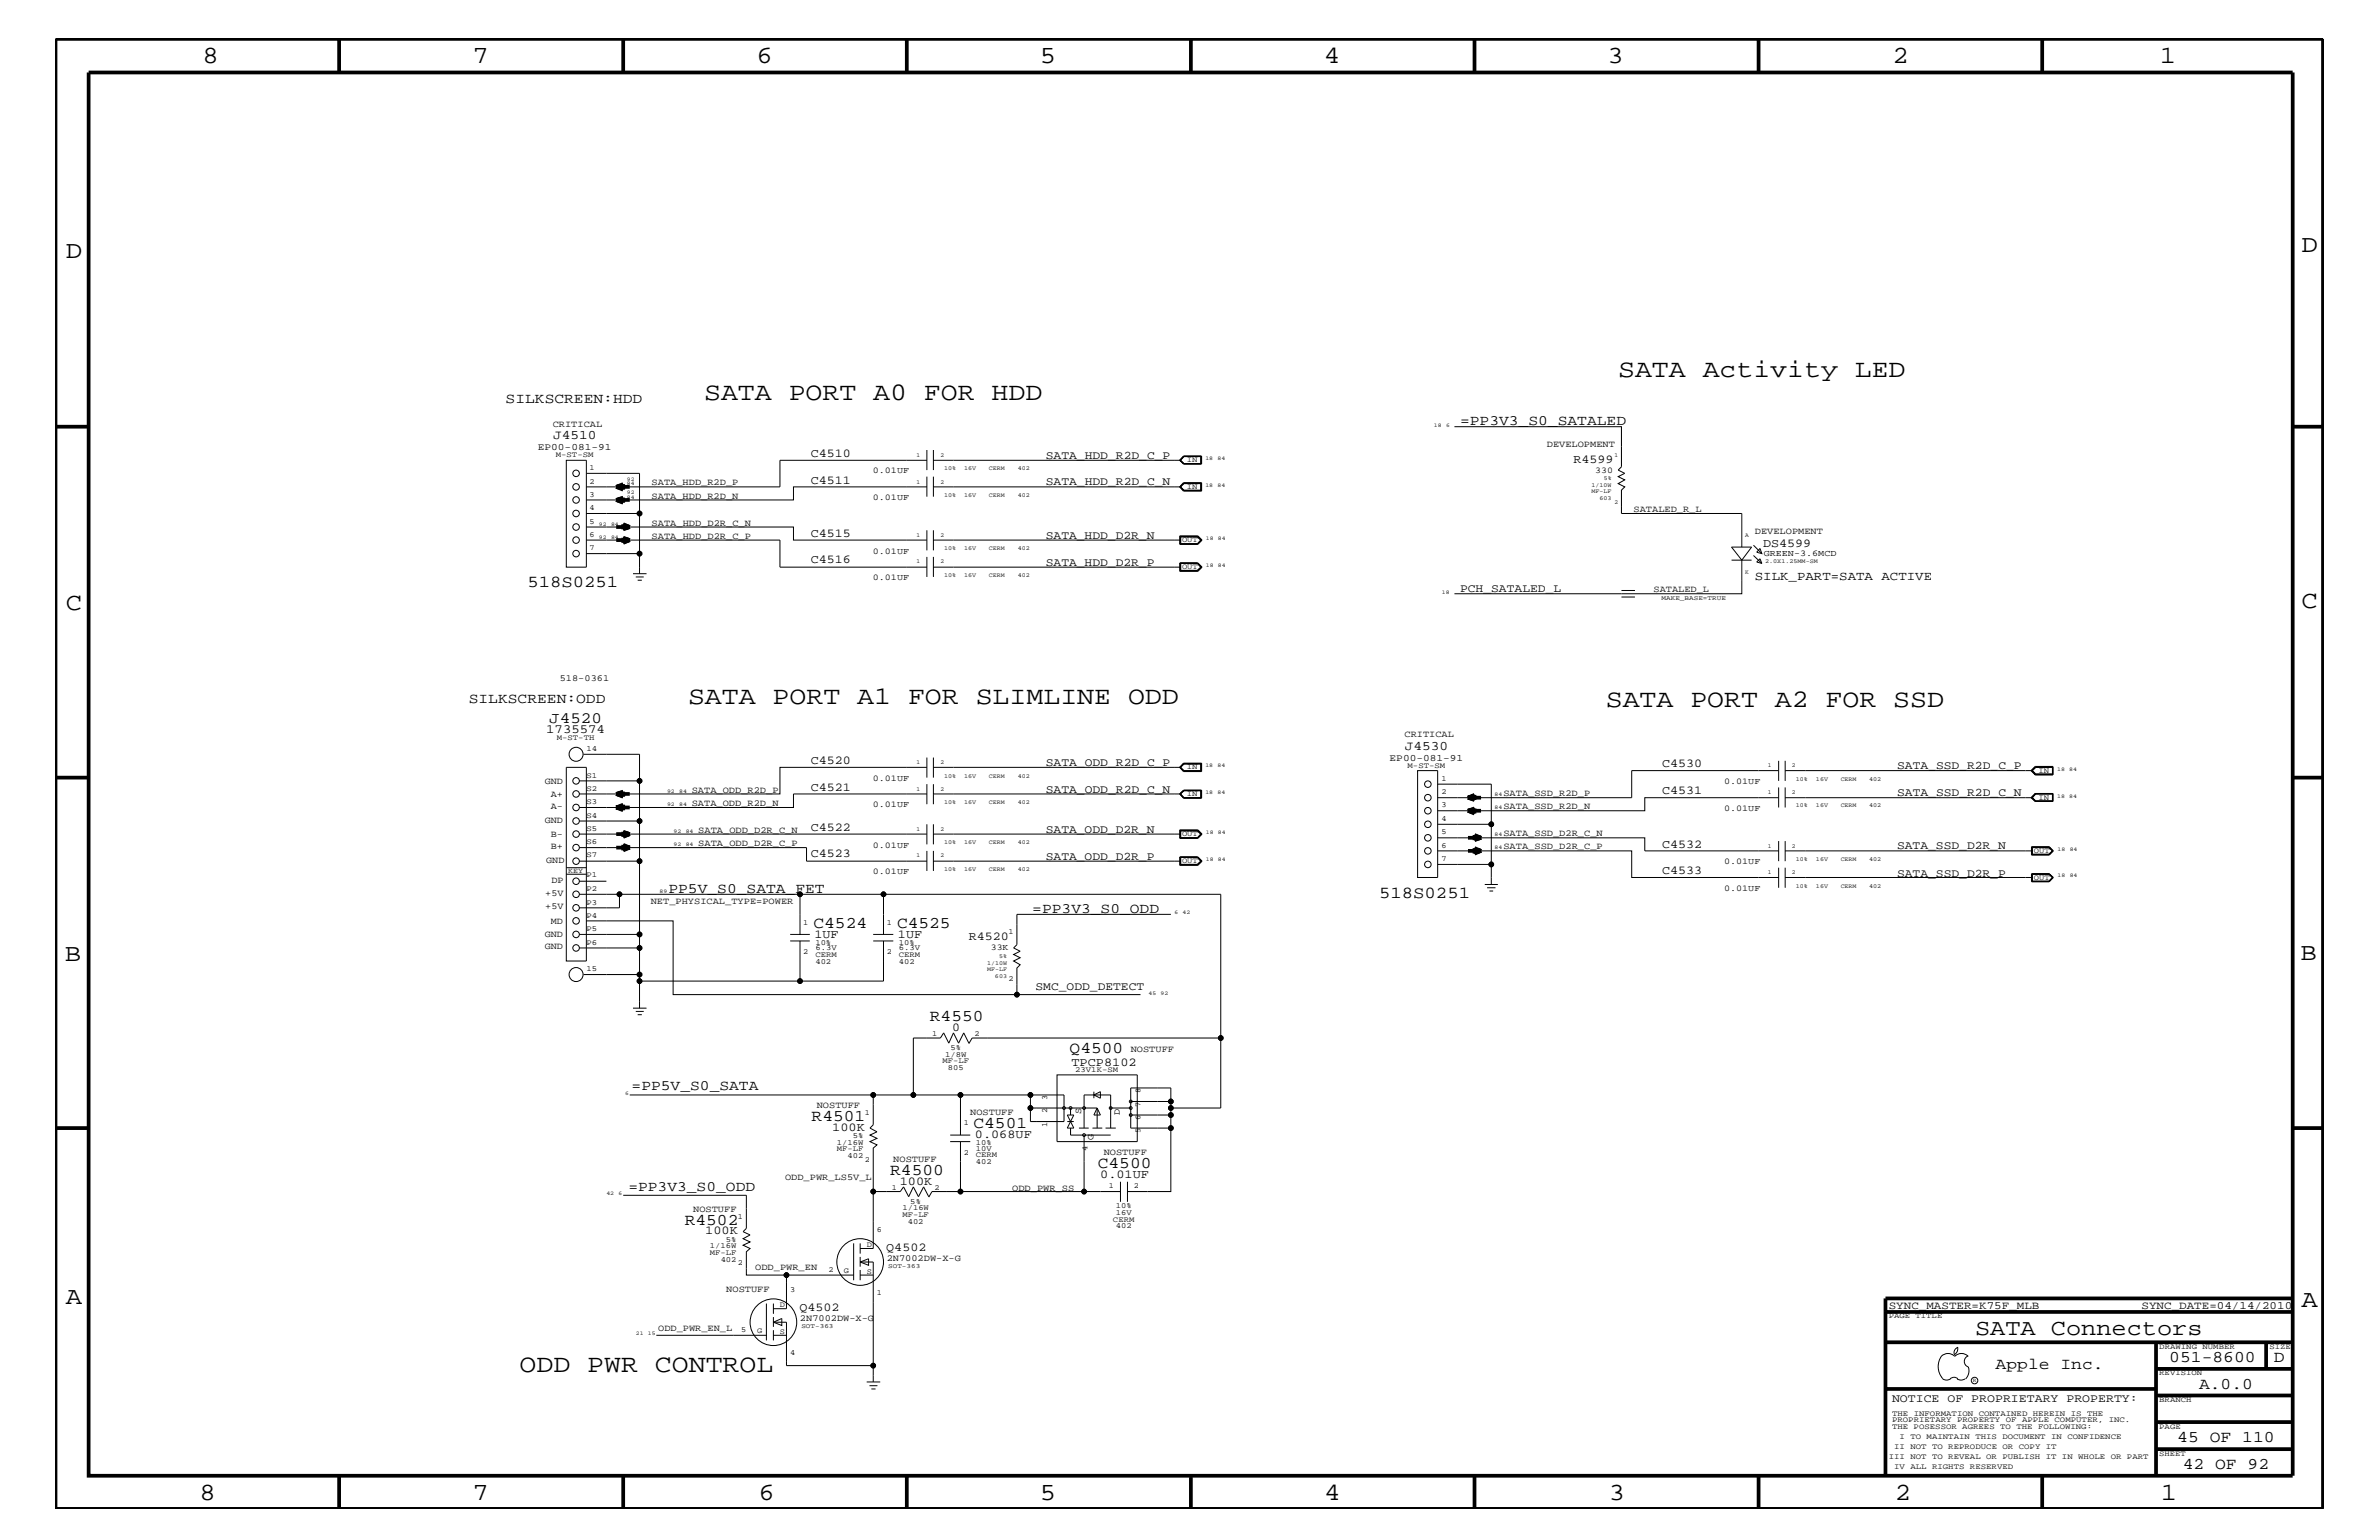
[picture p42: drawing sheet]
<svg xmlns="http://www.w3.org/2000/svg" width="432mm" height="279mm" viewBox="0 0 432 279" stroke-linecap="round" stroke-linejoin="round" font-family="sans-serif">
<defs><g id="words">
<g font-size="4.6">
<text x="293.7" y="68.4">SATA Activity LED</text>
<text x="127.8" y="72.6">SATA PORT A0 FOR HDD</text>
<text x="124.9" y="127.7">SATA PORT A1 FOR SLIMLINE ODD</text>
<text x="291.5" y="128.3">SATA PORT A2 FOR SSD</text>
<text x="94.3" y="248.9">ODD PWR CONTROL</text>
</g>
<g font-size="4.5">
<text x="36.7" y="11.5">8</text>
<text x="85.8" y="11.5">7</text>
<text x="137.3" y="11.5">6</text>
<text x="188.7" y="11.5">5</text>
<text x="240.3" y="11.5">4</text>
<text x="291.8" y="11.5">3</text>
<text x="343.5" y="11.5">2</text>
<text x="392" y="11.5">1</text>
<text x="11.9" y="46.8">D</text>
<text x="417.7" y="45.7">D</text>
<text x="11.9" y="110.6">C</text>
<text x="417.7" y="110.3">C</text>
<text x="11.8" y="174.3">B</text>
<text x="417.6" y="174.2">B</text>
<text x="11.9" y="236.7">A</text>
<text x="417.7" y="237.1">A</text>
<text x="36.2" y="272.1">8</text>
<text x="85.8" y="272.1">7</text>
<text x="137.7" y="272.1">6</text>
<text x="188.7" y="272.1">5</text>
<text x="240.4" y="272.1">4</text>
<text x="292" y="272.1">3</text>
<text x="343.9" y="272.1">2</text>
<text x="392.2" y="272.1">1</text>
</g>
<text font-size="4.1" x="358.5" y="242.3">SATA Connectors</text>
<g font-size="3">
<text x="95.7" y="106.5">518S0251</text>
<text x="250.3" y="162.8">518S0251</text>
<text x="147.7" y="168.3">C4524</text>
<text x="162.8" y="168.3">C4525</text>
<text x="168.8" y="185.3">R4550</text>
<text x="194.1" y="191">Q4500</text>
<text x="147.3" y="203.4">R4501</text>
<text x="176.7" y="204.7">C4501</text>
<text x="161.6" y="213.2">R4500</text>
<text x="199.3" y="211.9">C4500</text>
<text x="124.3" y="222.2">R4502</text>
<text x="362.2" y="248.4">Apple Inc.</text>
<text x="393.7" y="247.1">051-8600</text>
<text x="399.2" y="252">A.0.0</text>
<text x="412.7" y="247.1">D</text>
<text x="395.2" y="261.6">45 OF 110</text>
<text x="396.2" y="266.6">42 OF 92</text>
</g>
<text font-size="2.9" x="99.7" y="131.3">J4520</text>
<g font-size="2.6">
<text x="91.8" y="73.1">SILKSCREEN:HDD</text>
<text x="265" y="77.2">=PP3V3_S0_SATALED</text>
<text x="85.1" y="127.6">SILKSCREEN:ODD</text>
<text x="121.3" y="162">PP5V_S0_SATA_FET</text>
<text x="187.4" y="165.6">=PP3V3_S0_ODD</text>
<text x="114.6" y="197.8">=PP5V_S0_SATA</text>
<text x="114" y="216">=PP3V3_S0_ODD</text>
</g>
<g font-size="2.4">
<text x="100.4" y="79.7">J4510</text>
<text x="255" y="136.1">J4530</text>
</g>
<g font-size="2.3">
<text x="318.5" y="105.3">SILK_PART=SATA ACTIVE</text>
<text x="99.1" y="133">1735574</text>
</g>
<g font-size="2.2">
<text x="147.2" y="82.8">C4510</text>
<text x="285.6" y="83.9">R4599</text>
<text x="147.2" y="87.7">C4511</text>
<text x="147.2" y="97.4">C4515</text>
<text x="320" y="99.3">DS4599</text>
<text x="147.2" y="102.2">C4516</text>
<text x="147.2" y="143.5">C4521</text>
<text x="147.2" y="138.6">C4520</text>
<text x="301.7" y="139.2">C4530</text>
<text x="301.7" y="144">C4531</text>
<text x="147.2" y="155.6">C4523</text>
<text x="147.2" y="150.7">C4522</text>
<text x="301.7" y="153.8">C4532</text>
<text x="301.7" y="158.6">C4533</text>
<text x="147.8" y="170.1">1UF</text>
<text x="163" y="170.1">1UF</text>
<text x="175.9" y="170.6">R4520</text>
<text x="172.8" y="187">0</text>
<text x="194.5" y="193.3">TPCP8102</text>
<text x="151" y="205.2">100K</text>
<text x="177" y="206.5">0.068UF</text>
<text x="163.3" y="214.9">100K</text>
<text x="199.7" y="213.8">0.01UF</text>
<text x="128" y="224">100K</text>
<text x="160.9" y="227">Q4502</text>
<text x="145.1" y="237.9">Q4502</text>
</g>
<g font-size="2.1">
<text x="189.8" y="83.3">SATA_HDD_R2D_C_P</text>
<text x="189.8" y="88.1">SATA_HDD_R2D_C_N</text>
<text x="189.8" y="97.7">SATA_HDD_D2R_N</text>
<text x="189.8" y="102.6">SATA_HDD_D2R_P</text>
<text x="265" y="107.5">PCH_SATALED_L</text>
<text x="189.8" y="143.9">SATA_ODD_R2D_C_N</text>
<text x="189.8" y="139">SATA_ODD_R2D_C_P</text>
<text x="344.3" y="139.6">SATA_SSD_R2D_C_P</text>
<text x="344.3" y="144.5">SATA_SSD_R2D_C_N</text>
<text x="189.8" y="156">SATA_ODD_D2R_P</text>
<text x="189.8" y="151.1">SATA_ODD_D2R_N</text>
<text x="344.3" y="154.1">SATA_SSD_D2R_N</text>
<text x="344.3" y="159">SATA_SSD_D2R_P</text>
<text x="188" y="179.6">SMC_ODD_DETECT</text>
<text x="343.4" y="254.4">NOTICE OF PROPRIETARY PROPERTY:</text>
</g>
<g font-size="2">
<text x="342.8" y="237.4">SYNC_MASTER=K75F_MLB</text>
<text x="388.7" y="237.4">SYNC_DATE=04/14/2010</text>
</g>
<g font-size="1.8">
<text x="97.6" y="81.6">EP00-081-91</text>
<text x="252.2" y="138">EP00-081-91</text>
</g>
<g font-size="1.7">
<text x="100.3" y="77.4">CRITICAL</text>
<text x="280.8" y="81.1">DEVELOPMENT</text>
<text x="118.3" y="88.1">SATA_HDD_R2D_P</text>
<text x="118.3" y="95.4">SATA_HDD_D2R_C_N</text>
<text x="118.3" y="90.5">SATA_HDD_R2D_N</text>
<text x="296.5" y="92.9">SATALED_R_L</text>
<text x="118.3" y="97.7">SATA_HDD_D2R_C_P</text>
<text x="318.5" y="96.8">DEVELOPMENT</text>
<text x="300.1" y="107.5">SATALED_L</text>
<text x="101.6" y="123.5">518-0361</text>
<text x="254.9" y="133.8">CRITICAL</text>
<text x="98.9" y="142.3">GND</text>
<text x="125.6" y="143.9">SATA_ODD_R2D_P</text>
<text x="98.9" y="149.3">GND</text>
<text x="100" y="146.8">A-</text>
<text x="100" y="144.6">A+</text>
<text x="125.6" y="146.2">SATA_ODD_R2D_N</text>
<text x="272.9" y="144.5">SATA_SSD_R2D_P</text>
<text x="272.9" y="146.8">SATA_SSD_R2D_N</text>
<text x="100" y="151.8">B-</text>
<text x="100" y="154">B+</text>
<text x="126.7" y="153.5">SATA_ODD_D2R_C_P</text>
<text x="126.7" y="151.1">SATA_ODD_D2R_C_N</text>
<text x="272.9" y="154.1">SATA_SSD_D2R_C_P</text>
<text x="272.9" y="151.8">SATA_SSD_D2R_C_N</text>
<text x="99.1" y="156.7">GND</text>
<text x="100.1" y="160.2">DP</text>
<text x="99" y="165">+5V</text>
<text x="99" y="162.5">+5V</text>
<text x="100" y="167.6">MD</text>
<text x="118.1" y="163.9">NET_PHYSICAL_TYPE=POWER</text>
<text x="98.9" y="172.2">GND</text>
<text x="98.9" y="170">GND</text>
<text x="205.2" y="190.8">NOSTUFF</text>
<text x="148.3" y="201">NOSTUFF</text>
<text x="176.1" y="202.3">NOSTUFF</text>
<text x="196.3" y="202.1" transform="rotate(-90 196.3 202.1)">S</text>
<text x="203.3" y="202.3" transform="rotate(-90 203.3 202.3)">D</text>
<text x="198.5" y="206.9" transform="rotate(-90 198.5 206.9)">G</text>
<text x="200.3" y="209.6">NOSTUFF</text>
<text x="142.5" y="214.2">ODD_PWR_LS5V_L</text>
<text x="162.1" y="210.8">NOSTUFF</text>
<text x="125.8" y="219.8">NOSTUFF</text>
<text x="183.7" y="216">ODD_PWR_SS</text>
<text x="137.1" y="230.5">ODD_PWR_EN</text>
<text x="161" y="228.7">2N7002DW-X-G</text>
<text x="131.8" y="234.4">NOSTUFF</text>
<text x="145.2" y="239.6">2N7002DW-X-G</text>
<text x="119.5" y="241.4">ODD_PWR_EN_L</text>
</g>
<g font-size="1.6">
<text x="158.4" y="85.9">0.01UF</text>
<text x="289.6" y="85.8">330</text>
<text x="158.4" y="90.7">0.01UF</text>
<text x="158.4" y="100.4">0.01UF</text>
<text x="320.1" y="101">GREEN-3.6MCD</text>
<text x="158.4" y="105.3">0.01UF</text>
<text x="158.4" y="141.7">0.01UF</text>
<text x="312.9" y="142.3">0.01UF</text>
<text x="158.4" y="146.5">0.01UF</text>
<text x="312.9" y="147.1">0.01UF</text>
<text x="158.4" y="153.8">0.01UF</text>
<text x="158.4" y="158.6">0.01UF</text>
<text x="312.9" y="156.8">0.01UF</text>
<text x="312.9" y="161.7">0.01UF</text>
<text x="179.8" y="172.4">33K</text>
</g>
<g font-size="1.4">
<text x="100.9" y="83">M-ST-SM</text>
<text x="215.4" y="83.8">IN</text>
<text x="107" y="87.7">2</text>
<text x="107" y="85.3">1</text>
<text x="215.4" y="88.7">IN</text>
<text x="107" y="95">5</text>
<text x="107" y="92.6">4</text>
<text x="107" y="90.1">3</text>
<text x="107" y="99.9">7</text>
<text x="107" y="97.4">6</text>
<text x="214.5" y="98.4">OUT</text>
<text x="214.5" y="103.2">OUT</text>
<text x="101" y="134.2">M-ST-TH</text>
<text x="106.4" y="136.2">14</text>
<text x="106.4" y="141.1">S1</text>
<text x="106.4" y="143.5">S2</text>
<text x="215.4" y="139.6">IN</text>
<text x="255.5" y="139.4">M-ST-SM</text>
<text x="261.6" y="141.7">1</text>
<text x="370" y="140.2">IN</text>
<text x="106.4" y="148.4">S4</text>
<text x="106.4" y="145.9">S3</text>
<text x="215.4" y="144.5">IN</text>
<text x="261.6" y="149">4</text>
<text x="261.6" y="146.5">3</text>
<text x="261.6" y="144">2</text>
<text x="370" y="145.1">IN</text>
<text x="106.4" y="155.6">S7</text>
<text x="106.4" y="153.2">S6</text>
<text x="106.4" y="150.7">S5</text>
<text x="214.5" y="151.8">OUT</text>
<text x="261.6" y="153.8">6</text>
<text x="261.6" y="151.3">5</text>
<text x="369.1" y="154.7">OUT</text>
<text x="103.1" y="158.4">KEY</text>
<text x="106.4" y="161.7">P2</text>
<text x="106.4" y="159.2">P1</text>
<text x="214.5" y="156.6">OUT</text>
<text x="261.6" y="156.2">7</text>
<text x="369.1" y="159.6">OUT</text>
<text x="106.4" y="164.1">P3</text>
<text x="106.4" y="166.5">P4</text>
<text x="145.8" y="167.8">1</text>
<text x="161" y="167.8">1</text>
<text x="106.4" y="171.4">P6</text>
<text x="106.4" y="168.9">P5</text>
<text x="145.8" y="173.2">2</text>
<text x="148" y="173.7">CERM</text>
<text x="148" y="171.4">10%</text>
<text x="148" y="172.4">6.3V</text>
<text x="161" y="173.2">2</text>
<text x="163.2" y="171.4">10%</text>
<text x="163.2" y="172.4">6.3V</text>
<text x="163.2" y="173.7">CERM</text>
<text x="183" y="169.5">1</text>
<text x="106.4" y="176.2">15</text>
<text x="148" y="174.9">402</text>
<text x="163.2" y="174.9">402</text>
<text x="183" y="178">2</text>
<text x="169.2" y="188">1</text>
<text x="171.5" y="191.7">1/8W</text>
<text x="172.5" y="190.5">5%</text>
<text x="176.9" y="188">2</text>
<text x="171.1" y="192.9">MF-LF</text>
<text x="172" y="194.2">805</text>
<text x="195.2" y="194.4">23V1K-SM</text>
<text x="157" y="202.3">1</text>
<text x="190.1" y="202" transform="rotate(-90 190.1 202)">2</text>
<text x="190.1" y="199.6" transform="rotate(-90 190.1 199.6)">3</text>
<text x="207" y="203.2" transform="rotate(-90 207 203.2)">6</text>
<text x="207" y="200.8" transform="rotate(-90 207 200.8)">7</text>
<text x="207" y="198.3" transform="rotate(-90 207 198.3)">8</text>
<text x="151.9" y="207.7">1/16W</text>
<text x="151.9" y="208.9">MF-LF</text>
<text x="154.8" y="206.5">5%</text>
<text x="174.9" y="209.6">2</text>
<text x="174.9" y="204.1">1</text>
<text x="177.1" y="207.7">10%</text>
<text x="177.1" y="208.8">10V</text>
<text x="190.1" y="204.4" transform="rotate(-90 190.1 204.4)">1</text>
<text x="197.4" y="208.9" transform="rotate(-90 197.4 208.9)">4</text>
<text x="207" y="205.6" transform="rotate(-90 207 205.6)">5</text>
<text x="153.8" y="210.2">402</text>
<text x="157" y="210.8">2</text>
<text x="161.9" y="215.8">1</text>
<text x="169.6" y="215.8">2</text>
<text x="177.1" y="211.3">402</text>
<text x="177.1" y="210">CERM</text>
<text x="201.3" y="215.6">1</text>
<text x="205.8" y="215.6">2</text>
<text x="133.9" y="221.1">1</text>
<text x="163.8" y="220.8">MF-LF</text>
<text x="163.8" y="219.6">1/16W</text>
<text x="165.2" y="218.4">5%</text>
<text x="202" y="221.7">CERM</text>
<text x="202.5" y="219.2">10%</text>
<text x="202.5" y="220.4">16V</text>
<text x="128.9" y="227.7">MF-LF</text>
<text x="128.9" y="226.5">1/16W</text>
<text x="131.7" y="225.3">5%</text>
<text x="157.3" y="226.3">D</text>
<text x="159.2" y="223.5">6</text>
<text x="164.8" y="222">402</text>
<text x="202.5" y="222.9">402</text>
<text x="130.8" y="229">402</text>
<text x="133.9" y="229.6">2</text>
<text x="150.4" y="230.7">2</text>
<text x="153.2" y="231">G</text>
<text x="157.3" y="231.1">S</text>
<text x="141.6" y="237.2">D</text>
<text x="143.4" y="234.4">3</text>
<text x="159.2" y="235">1</text>
<text x="342.8" y="239.2">PAGE TITLE</text>
<text x="134.5" y="241.7">5</text>
<text x="137.4" y="241.9">G</text>
<text x="141.6" y="242">S</text>
<text x="143.4" y="245.9">4</text>
<text x="391.9" y="244.7">DRAWING NUMBER</text>
<text x="411.9" y="244.7">SIZE</text>
<text x="391.9" y="249.5">REVISION</text>
<text x="343.4" y="256.8">THE INFORMATION CONTAINED HEREIN IS THE</text>
<text x="391.9" y="254.4">BRANCH</text>
<text x="343.4" y="259.3">THE POSESSOR AGREES TO THE FOLLOWING:</text>
<text x="343.4" y="258">PROPRIETARY PROPERTY OF APPLE COMPUTER, INC.</text>
<text x="343.8" y="262.9">II NOT TO REPRODUCE OR COPY IT</text>
<text x="344.8" y="261.1">I TO MAINTAIN THIS DOCUMENT IN CONFIDENCE</text>
<text x="391.9" y="259.3">PAGE</text>
<text x="342.8" y="264.7">III NOT TO REVEAL OR PUBLISH IT IN WHOLE OR PART</text>
<text x="343.8" y="266.6">IV ALL RIGHTS RESERVED</text>
<text x="391.9" y="264.1">SHEET</text>
</g>
<g font-size="1.2">
<text x="301.6" y="108.9">MAKE_BASE=TRUE</text>
<text x="161.2" y="230.1">SOT-363</text>
<text x="145.5" y="240.9">SOT-363</text>
</g>
<g font-size="1.1">
<text x="166.4" y="82.8">1</text>
<text x="170.7" y="82.8">2</text>
<text x="293" y="82.8">1</text>
<text x="166.4" y="87.7">1</text>
<text x="170.7" y="87.7">2</text>
<text x="171.4" y="85.3">10%</text>
<text x="175" y="85.3">16V</text>
<text x="179.5" y="85.3">CERM</text>
<text x="184.7" y="85.3">402</text>
<text x="288.9" y="89.5">MF-LF</text>
<text x="288.9" y="88.3">1/10W</text>
<text x="291.1" y="87.1">5%</text>
<text x="171.4" y="90.1">10%</text>
<text x="175" y="90.1">16V</text>
<text x="179.5" y="90.1">CERM</text>
<text x="184.7" y="90.1">402</text>
<text x="290.3" y="90.7">603</text>
<text x="293" y="91.4">2</text>
<text x="166.4" y="97.4">1</text>
<text x="170.7" y="97.4">2</text>
<text x="171.4" y="99.9">10%</text>
<text x="175" y="99.9">16V</text>
<text x="179.5" y="99.9">CERM</text>
<text x="184.7" y="99.9">402</text>
<text x="316.7" y="97.4">A</text>
<text x="166.4" y="102.2">1</text>
<text x="170.7" y="102.2">2</text>
<text x="171.4" y="104.7">10%</text>
<text x="175" y="104.7">16V</text>
<text x="179.5" y="104.7">CERM</text>
<text x="184.7" y="104.7">402</text>
<text x="316.7" y="104.1">K</text>
<text x="320.4" y="102.2">2.0X1.25MM-SM</text>
<text x="166.4" y="143.5">1</text>
<text x="166.4" y="138.6">1</text>
<text x="170.7" y="143.5">2</text>
<text x="170.7" y="138.6">2</text>
<text x="171.4" y="141.1">10%</text>
<text x="175" y="141.1">16V</text>
<text x="179.5" y="141.1">CERM</text>
<text x="184.7" y="141.1">402</text>
<text x="320.9" y="139.2">1</text>
<text x="325.2" y="139.2">2</text>
<text x="326" y="141.7">10%</text>
<text x="329.6" y="141.7">16V</text>
<text x="334.1" y="141.7">CERM</text>
<text x="339.3" y="141.7">402</text>
<text x="171.4" y="145.9">10%</text>
<text x="175" y="145.9">16V</text>
<text x="179.5" y="145.9">CERM</text>
<text x="184.7" y="145.9">402</text>
<text x="320.9" y="144">1</text>
<text x="325.2" y="144">2</text>
<text x="326" y="146.5">10%</text>
<text x="329.6" y="146.5">16V</text>
<text x="334.1" y="146.5">CERM</text>
<text x="339.3" y="146.5">402</text>
<text x="166.4" y="155.6">1</text>
<text x="166.4" y="150.7">1</text>
<text x="170.7" y="155.6">2</text>
<text x="170.7" y="150.7">2</text>
<text x="171.4" y="153.2">10%</text>
<text x="175" y="153.2">16V</text>
<text x="179.5" y="153.2">CERM</text>
<text x="184.7" y="153.2">402</text>
<text x="320.9" y="153.8">1</text>
<text x="325.2" y="153.8">2</text>
<text x="171.4" y="158">10%</text>
<text x="175" y="158">16V</text>
<text x="179.5" y="158">CERM</text>
<text x="184.7" y="158">402</text>
<text x="320.9" y="158.6">1</text>
<text x="325.2" y="158.6">2</text>
<text x="326" y="161.1">10%</text>
<text x="326" y="156.2">10%</text>
<text x="329.6" y="161.1">16V</text>
<text x="329.6" y="156.2">16V</text>
<text x="334.1" y="156.2">CERM</text>
<text x="334.1" y="161.1">CERM</text>
<text x="339.3" y="161.1">402</text>
<text x="339.3" y="156.2">402</text>
<text x="181.4" y="173.8">5%</text>
<text x="179.2" y="175">1/10W</text>
<text x="179.2" y="176.2">MF-LF</text>
<text x="180.6" y="177.4">603</text>
</g>
<g font-size="1">
<text x="260.3" y="77.4">18</text>
<text x="262.5" y="77.4">6</text>
<text x="218.8" y="83.5">18</text>
<text x="221" y="83.5">84</text>
<text x="113.8" y="88.1">84</text>
<text x="113.8" y="87.2">92</text>
<text x="113.8" y="89.6">92</text>
<text x="218.8" y="88.3">18</text>
<text x="221" y="88.3">84</text>
<text x="108.7" y="95.4">92</text>
<text x="110.9" y="95.4">84</text>
<text x="113.8" y="90.5">84</text>
<text x="108.7" y="97.7">92</text>
<text x="110.9" y="97.7">84</text>
<text x="218.9" y="98">18</text>
<text x="221.1" y="98">84</text>
<text x="218.9" y="102.9">18</text>
<text x="221.1" y="102.9">84</text>
<text x="261.7" y="107.7">18</text>
<text x="121.1" y="143.9">92</text>
<text x="123.3" y="143.9">84</text>
<text x="218.8" y="139.2">18</text>
<text x="221" y="139.2">84</text>
<text x="373.4" y="139.8">18</text>
<text x="375.6" y="139.8">84</text>
<text x="121.1" y="146.2">92</text>
<text x="123.3" y="146.2">84</text>
<text x="218.8" y="144">18</text>
<text x="221" y="144">84</text>
<text x="271.3" y="144.5">84</text>
<text x="271.3" y="146.8">84</text>
<text x="373.4" y="144.7">18</text>
<text x="375.6" y="144.7">84</text>
<text x="122.3" y="153.5">92</text>
<text x="122.3" y="151.1">92</text>
<text x="124.5" y="153.5">84</text>
<text x="124.5" y="151.1">84</text>
<text x="218.9" y="151.3">18</text>
<text x="221.1" y="151.3">84</text>
<text x="271.3" y="154.1">84</text>
<text x="271.3" y="151.8">84</text>
<text x="373.5" y="154.4">18</text>
<text x="375.7" y="154.4">84</text>
<text x="119.7" y="162">89</text>
<text x="218.9" y="156.2">18</text>
<text x="221.1" y="156.2">84</text>
<text x="373.5" y="159.2">18</text>
<text x="375.7" y="159.2">84</text>
<text x="213.2" y="165.9">6</text>
<text x="214.6" y="165.9">42</text>
<text x="208.4" y="180.5">45</text>
<text x="210.7" y="180.5">92</text>
<text x="113.5" y="198.7">6</text>
<text x="110.1" y="216.9">42</text>
<text x="112.3" y="216.9">6</text>
<text x="115.4" y="242.3">21</text>
<text x="117.6" y="242.3">15</text>
<text x="358.1" y="250.7">R</text>
</g>
</g></defs>
<g fill="none" stroke="#000" stroke-width=".18">
<path d="M264 77.4h30.3v7.3l-.6 .6 1.2 .6-1.2 .6 1.2 .6-1.2 .6 1.2 .6-.6 .6v4.3h21.8v6.1M102.8 83.5h3.6v19.4h-3.6zM106.4 95.6h37.6v2.4h24.2M106.4 85.9h9.7v18.2M106.4 98h35.2v4.9h26.6M106.4 93.2h9.7M168.2 88.3h-24.2v2.4h-37.6M168.2 81.6v3.7M168.2 86.5v3.6M168.2 96.2v3.7M168.2 83.5h-26.6v4.8h-35.2M169.4 81.6v3.7"/>
<path d="M169.4 86.5v3.6M169.4 96.2v3.7M169.4 98h44.9M169.4 88.3h44.9M169.4 83.5h44.9M214.1 97.2h3.3l.8 .8-.8 .7h-3.3zM214.1 83.5l.8 .7M214.1 88.3l.8 .7M214.2 98.7v-1.4h3.1l.8 .7-.8 .7M214.3 88.3l.6-.6h3v1.2h-3zM214.8 82.7h3.3v1.5h-3.3l-.7-.7zM214.8 87.6h3.3v1.5h-3.3l-.7-.8z"/>
<path d="M214.9 82.8l-.6 .7 .6 .6M214.9 84.1h3.1M214.9 87.7h3.1v1.3h-3.1M214.9 82.7l-.8 .8M214.9 82.8l-.7 .7 .7 .6M214.9 82.8h3.1M214.9 87.7l-.8 .6M214.9 87.7l-.7 .6 .7 .7M217.3 97.4h-3v1.3h3M217.3 97.4l.7 .6-.7 .7M217.3 97.4l.6 .6-.6 .7M217.9 82.8v1.3"/>
<path d="M218 82.7v1.5M318.3 98.9l1.5 1.5M319.4 99.5l.4 .9-.9-.2zM106.4 100.4h9.7M114.9 104.1h2.4M115.4 104.7h1.4M115.7 105.3h.8M168.2 101v3.7M169.4 101v3.7M169.4 102.9h44.9M214.1 102.1h3.3l.8 .8-.8 .8h-3.3zM214.2 102.1v1.5h3.1l.8-.7-.8-.8"/>
<path d="M217.3 102.2h-3v1.3h3M217.3 102.2l.7 .7-.7 .6M217.3 102.2l.6 .7-.6 .6M294.3 108.3h2.5M294.3 107.1h2.5M314.3 101.6h3.6M316.1 101.6l1.8-2.3h-3.6l1.8 2.3v6.1h-52.1M318.3 100.8l1.5 1.4M318.9 102l.5-.6 .4 .8zM102.8 139.2h3.6v35.2h-3.6zM105.9 136.8h10.2v4.9h-10.9M168.2 139.2h-26.6v4.8h-36.4"/>
<path d="M168.2 137.4v3.7M169.4 137.4v3.7M169.4 139.2h44.9M214.1 139.2l.8 .7M214.3 139.2l.6-.6h3v1.2h-3zM214.8 138.5h3.3v1.5h-3.3l-.7-.8zM214.9 138.5h3.1v1.4h-3.1M214.9 138.5l-.8 .7M214.9 138.5l-.7 .7 .7 .7M257.3 139.8h3.6v19.4h-3.6zM322.8 139.8h-26.6v4.9h-35.3M322.8 138v3.7"/>
<path d="M324 139.8h44.9M324 138v3.7M368.6 139.8l.8-.7h3.2v1.5h-3.2zM368.8 139.8l.7-.6h3v1.3h-3zM369.5 139.2l-.6 .6 .6 .6h3M372.6 139.1h-3.2l-.7 .7 .7 .8M102.8 157.4h3.6M102.8 158.6h3.6M105.2 156.2h10.9M105.2 153.8h41.2v2.4h21.8M105.2 151.3h63M105.2 149h10.9"/>
<path d="M105.2 159.9h4.9M116.1 156.2v13.3h-10.9M116.1 141.7v14.5M168.2 144h-24.2v2.5h-38.8M168.2 142.3v3.6M168.2 149.5v3.7M168.2 154.4v3.6M169.4 156.2h44.9M169.4 142.3v3.6M169.4 149.5v3.7M169.4 154.4v3.6M169.4 144h44.9"/>
<path d="M169.4 151.3h44.9M214.1 150.6h3.3l.8 .7-.8 .8h-3.3zM214.1 155.5h3.3l.8 .7-.8 .8h-3.3zM214.1 144l.8 .8M214.2 155.5v1.4h3.1l.8-.7-.8-.7M214.2 152.1v-1.4h3.1l.8 .6-.8 .8M214.8 143.4h3.3v1.4h-3.3l-.7-.8zM214.9 143.5l-.6 .5 .6 .7M214.9 144.7h3.1M214.9 143.4l-.8 .6M214.9 143.5l-.7 .5 .7 .7M214.9 143.5h3.1"/>
<path d="M217.3 155.6h-3v1.2h3M217.3 155.6l.7 .6-.7 .6M217.3 150.7h-3v1.3h3M217.3 155.6l.6 .6-.6 .6M217.3 150.7l.7 .6-.7 .7M217.3 150.7l.6 .6-.6 .7M217.9 143.5v1.2M218 143.4v1.4M260.9 152h37.6v2.4h24.3M260.9 154.4h35.3v4.8h26.6M260.9 156.8h9.8M260.9 142.3h9.8v18.2"/>
<path d="M260.9 149.5h9.8M322.8 144.7h-24.3v2.4h-37.6M322.8 142.9v3.6M322.8 152.6v3.6M322.8 157.4v3.7M324 144.7h44.9M324 154.4h44.9M324 159.2h44.9M324 142.9v3.6M324 152.6v3.6M324 157.4v3.7M368.7 153.6h3.2l.8 .8-.8 .7h-3.2z"/>
<path d="M368.8 158.6h3.1l.6 .6M368.8 158.5v1.5M368.9 153.8h3l.6 .6-.6 .6h-3zM368.9 158.6v1.3M369.4 144h3.2v1.4h-3.2M369.4 144l-.8 .7 .8 .7M369.4 144l-.7 .7 .7 .7M369.5 144l-.6 .7 .6 .6M369.5 144h3v1.3h-3M369.5 144l-.7 .7 .7 .6M371.9 158.6l.6 .6M371.9 158.5h-3.2v1.5h3.2"/>
<path d="M371.9 153.7h-3.1v1.4h3.1M371.9 153.7l.7 .7-.7 .7M371.9 153.7l.6 .7M371.9 158.5l.8 .7-.8 .8M371.9 158.5l.7 .7-.7 .8M372.5 159.2l-.6 .7h-3.1M372.5 154.4l-.6 .7M372.5 159.2l-.6 .7M105.2 162.2h7.2v2.5h-7.2M106.4 167.1h15.8v13.4h84.8M112.4 162.2h32.8M116.1 169.5v2.5h-10.9"/>
<path d="M116.1 172v4.8h-10.2M116.1 176.8v1.2h29.1M116.1 178v4.9M143.4 170.7h3.6M143.4 169.5h3.6M145.2 170.7v7.3M158.5 170.7h3.6M158.5 169.5h3.6M160.4 169.5v-7.3h61.2v26.1h-45.2l-.5 1M160.4 162.2h-15.2v7.3M160.4 170.7v7.3h-15.2M212.5 165.9h-27.9v5.5l-.6 .6 1.2 .6-1.2 .6 1.2 .6-1.2 .6 1.2 .6-.6 .6v4.9"/>
<path d="M269.5 160.5h2.4M269.9 161.1h1.5M270.3 161.7h.7M114.3 198.7h44.2M114.9 182.9h2.4M115.4 183.5h1.4M115.7 184.1h.8M165.8 198.7h-7.3v5.4l-.6 .6 1.3 .6-1.3 .6 1.3 .6-1.3 .6 1.3 .6-.7 .6v7.9h4.9l.6-.9 .9 1.8 .9-1.8 .9 1.8 .9-1.8 1 1.8M165.8 198.7h8.5M175.9 189.3l-1-1.9-.9 1.9-.9-1.9-.9 1.9-.9-1.9-.6 .9h-4.9v10.4M187 198.7h-12.7v7.2M191.9 195h14.5v12.1h-14.5z"/>
<path d="M198.5 198.7l1.2-.6v1.1zM198.5 198.1v1.1M205.2 199.8h7.3v-2.4h-7.3v7.3h7.3v11.5h-7.9M212.5 199.8v2.5M221.6 188.3v12.7h-9.1M113.1 216.9h22.4v6l-.6 .6 1.2 .6-1.2 .6 1.2 .6-1.2 .6 1.2 .6-.6 .6v4.2h7.2v6.1h-2.3M158.5 216.2v10.3h-2.4M172.5 207.1h3.6M172.5 205.9h3.6M174.3 207.1v9.1h22.5M174.3 216.2h-5.1l-.6 1M187 201v2.5h6.1v-4.8h-6.1v2.3h12.1"/>
<path d="M193.7 203.5h1.2M193.7 202.3h1.2l-1.2 2.4h1.2zM194.3 201v1.3M194.3 204.7v1.2h7.3M195.8 204.7h1.8M196.8 205.9v10.3h6.6M196.8 204.7v-6h4.8v6M198.3 204.7h1.8M199.1 201l.6 1.3h-1.2zM199.1 201v3.7M200.7 204.7h1.8M201.6 201h3.6"/>
<path d="M203.4 214.4v3.6M204.6 214.4v3.6M205.2 202.3h7.3v2.4M139.1 236.5v6.7M140.4 239.9l1.5-.7v1.3zM140.4 239.9h2.3v7.9h15.8M140.4 236.5v1.9M140.4 239v1.7M142.7 231.3h12.2M154.9 225.6v6.7M156.1 229l1.5-.6v1.2zM156.1 229h2.4v21.7"/>
<path d="M156.1 225.6v1.8M156.1 228v1.8M156.1 230.4v1.9M156.1 231.3h2.4M119.1 242.3h20M140.4 241.3v1.9M140.4 242.3h2.3M157.3 250.7h2.5M157.8 251.4h1.5M158.2 252h.7M352.3 246.1a1.69 1.69 0 0 1 2.5 0 1.72 1.72 0 0 1 2.4 0M352.4 246a3.2 3.2 0 0 0 .4 4.3l.8 .1 .4-.2"/>
<path d="M354 250.2l.7-.3 .7 .3M355.2 250.2l.7 .2 .7-.2M355.3 244.4v.3a1.18 1.18 0 0 1-.6 1.1M355.4 244.4a.99 .99 0 0 0-.6 1.4M357.2 246a1.04 1.04 0 0 0-.7 1 1.04 1.04 0 0 0 .7 1M357.3 248l.1 .7a2.11 2.11 0 0 1-.6 1.5"/>
<circle cx="104.6" cy="90.7" r=".59"/>
<circle cx="104.6" cy="98" r=".59"/>
<circle cx="104.6" cy="93.2" r=".59"/>
<circle cx="104.6" cy="95.6" r=".59"/>
<circle cx="104.6" cy="85.9" r=".59"/>
<circle cx="104.6" cy="88.3" r=".59"/>
<circle cx="116.1" cy="93.2" r=".42"/>
<circle cx="104.6" cy="100.4" r=".59"/>
<circle cx="116.1" cy="100.4" r=".42"/>
<circle cx="104.6" cy="136.8" r="1.27"/>
<circle cx="104.6" cy="156.2" r=".59"/>
<circle cx="104.6" cy="141.7" r=".59"/>
<circle cx="104.6" cy="153.8" r=".59"/>
<circle cx="104.6" cy="159.9" r=".59"/>
<circle cx="104.6" cy="144" r=".59"/>
<circle cx="104.6" cy="146.5" r=".59"/>
<circle cx="104.6" cy="151.3" r=".59"/>
<circle cx="104.6" cy="149" r=".59"/>
<circle cx="116.1" cy="149" r=".42"/>
<circle cx="116.1" cy="156.2" r=".42"/>
<circle cx="116.1" cy="141.7" r=".42"/>
<circle cx="259.2" cy="154.4" r=".59"/>
<circle cx="259.2" cy="149.5" r=".59"/>
<circle cx="259.2" cy="142.3" r=".59"/>
<circle cx="259.2" cy="152" r=".59"/>
<circle cx="259.2" cy="147.1" r=".59"/>
<circle cx="259.2" cy="156.8" r=".59"/>
<circle cx="259.2" cy="144.7" r=".59"/>
<circle cx="270.7" cy="156.8" r=".42"/>
<circle cx="270.7" cy="149.5" r=".42"/>
<circle cx="104.6" cy="176.8" r="1.27"/>
<circle cx="104.6" cy="167.1" r=".59"/>
<circle cx="104.6" cy="164.7" r=".59"/>
<circle cx="104.6" cy="172" r=".59"/>
<circle cx="104.6" cy="162.2" r=".59"/>
<circle cx="104.6" cy="169.5" r=".59"/>
<circle cx="112.4" cy="162.2" r=".42"/>
<circle cx="116.1" cy="172" r=".42"/>
<circle cx="116.1" cy="169.5" r=".42"/>
<circle cx="116.1" cy="178" r=".42"/>
<circle cx="116.1" cy="176.8" r=".42"/>
<circle cx="145.2" cy="162.2" r=".42"/>
<circle cx="145.2" cy="178" r=".42"/>
<circle cx="160.4" cy="162.2" r=".42"/>
<circle cx="158.5" cy="198.7" r=".42"/>
<circle cx="165.8" cy="198.7" r=".42"/>
<circle cx="174.3" cy="198.7" r=".42"/>
<circle cx="184.6" cy="180.5" r=".42"/>
<circle cx="187" cy="198.7" r=".42"/>
<circle cx="205.2" cy="199.8" r=".25"/>
<circle cx="212.5" cy="199.8" r=".42"/>
<circle cx="221.6" cy="188.3" r=".42"/>
<circle cx="158.5" cy="216.2" r=".42"/>
<circle cx="174.3" cy="216.2" r=".42"/>
<circle cx="187" cy="201" r=".42"/>
<circle cx="193.1" cy="201" r=".25"/>
<circle cx="194.3" cy="201" r=".25"/>
<circle cx="196.8" cy="216.2" r=".42"/>
<circle cx="196.8" cy="205.9" r=".25"/>
<circle cx="196.8" cy="201" r=".25"/>
<circle cx="201.6" cy="201" r=".25"/>
<circle cx="205.2" cy="201" r=".25"/>
<circle cx="205.2" cy="202.3" r=".25"/>
<circle cx="212.5" cy="204.7" r=".42"/>
<circle cx="212.5" cy="201" r=".42"/>
<circle cx="212.5" cy="202.3" r=".42"/>
<circle cx="140.4" cy="239.9" r="4.2"/>
<circle cx="142.7" cy="231.3" r=".42"/>
<circle cx="156.1" cy="229" r="4.2"/>
<circle cx="158.5" cy="247.8" r=".42"/>
<circle cx="358.4" cy="250.5" r=".59"/>
</g>
<g fill="none" stroke="#000" stroke-width=".68" stroke-linecap="butt">
<path d="M10.1 7.1h411.5v266.7h-411.5zM16.1 13.2h400v254.5h-400zM61.6 7.1v6.1M113.1 7.1v6.1M164.6 7.1v6.1M216.2 7.1v6.1M267.6 7.1v6.1M319.2 7.1v6.1M370.7 7.1v6.1M10.1 77.4h6M416.1 77.4h5.5M111.8 88.3h2.5"/>
<path d="M111.8 88.3l1.3-.5v1zM111.8 90.7l1.3-.4v.9zM111.8 88.3l1.3 .1M111.8 88.3l1.3 .4M111.8 88.3l1.3 .3M111.8 95.6h2.5M111.8 90.7h2.5M111.8 90.7l1.3 .2M111.8 90.7l1.3 .4M111.8 90.7l1.3 .3M111.8 98h2.5M113.1 95.1l1.2 .5-1.2 .4z"/>
<path d="M113.1 97.6l1.2 .4-1.2 .5zM113.1 88l-1.3 .3M113.1 88.2l-1.3 .1M113.1 88.1l-1.3 .2M113.1 95.2l1.2 .4M113.1 95.4l1.2 .2M113.1 90.4l-1.3 .3M113.1 90.6l-1.3 .1M113.1 90.5l-1.3 .2M113.1 97.6l1.2 .4M113.1 97.9l1.2 .1M113.1 97.7l1.2 .3"/>
<path d="M114.3 95.6l-1.2 .1M114.3 95.6l-1.2 .4M114.3 95.6l-1.2 .3M114.3 98l-1.2 .2M114.3 98l-1.2 .4M10.1 141.1h6M111.8 144l1.3-.4v1zM111.8 146.5l1.3-.5v1zM111.8 144h2.5M111.8 144l1.3 .2M111.8 144l1.3 .5M111.8 144l1.3 .3"/>
<path d="M111.8 151.3h2.5M111.8 146.5h2.5M111.8 146.5l1.3 .2M111.8 146.5l1.3 .3M111.8 153.8h2.5M113.1 150.9l1.2 .4-1.2 .5zM113.1 153.3l1.2 .5-1.2 .5zM113.1 143.7l-1.3 .3M113.1 144h-1.3M113.1 143.9l-1.3 .1M113.1 151l1.2 .3M113.1 151.2l1.2 .1"/>
<path d="M113.1 151.1l1.2 .2M113.1 146.2l-1.3 .3M113.1 146.4l-1.3 .1M113.1 153.4l1.2 .4M113.1 153.7l1.2 .1M113.1 153.5l1.2 .3M114.3 151.3l-1.2 .2M114.3 151.3l-1.2 .5M114.3 151.3l-1.2 .3M114.3 153.8l-1.2 .1M114.3 153.8l-1.2 .3M114.3 153.8l-1.2 .2"/>
<path d="M266.4 144.7h2.4M266.4 144.7l1.2-.5v.9zM266.4 147.1l1.2-.4v.9zM266.4 144.7l1.2 .1M266.4 144.7l1.2 .4M266.4 144.7l1.2 .2M266.4 147.1h2.4M266.4 147.1l1.2 .2M266.4 147.1l1.2 .4M266.4 152h2.4M266.4 154.4h2.4M267.6 151.5l1.2 .5-1.2 .4z"/>
<path d="M267.6 153.9l1.2 .5-1.2 .5zM267.6 144.3l-1.2 .4M267.6 144.6l-1.2 .1M267.6 144.5l-1.2 .2M267.6 146.8l-1.2 .3M267.6 147l-1.2 .1M267.6 151.6l1.2 .4M267.6 151.8l1.2 .2M267.6 154l1.2 .4M267.6 154.3l1.2 .1M267.6 154.1l1.2 .3M268.8 152l-1.2 .1"/>
<path d="M268.8 152l-1.2 .3M268.8 152l-1.2 .2M268.8 154.4l-1.2 .1M268.8 154.4l-1.2 .3M268.8 154.4l-1.2 .2M416.1 141.1h5.5M10.1 204.7h6M416.1 204.7h5.5M342.2 238h73.9M416.1 235.6h-73.9v32.1M342.2 243.5h73.9M342.2 252h49.1"/>
<path d="M391.3 243.5v24.2M391.3 258h24.8M391.3 253.2h24.8M391.3 248.4h24.8M411.3 243.5v4.9M61.6 267.7v6.1M113.1 267.7v6.1M164.6 267.7v6.1M216.2 268v5.8M267.6 267.7v6.1M319.2 267.7v6.1M370.7 267.7v6.1"/>
<path d="M391.3 262.9h24.8"/>
</g>
<g fill="#000">
<circle cx="116.1" cy="93.2" r=".42"/>
<circle cx="116.1" cy="100.4" r=".42"/>
<circle cx="116.1" cy="149" r=".42"/>
<circle cx="116.1" cy="156.2" r=".42"/>
<circle cx="116.1" cy="141.7" r=".42"/>
<circle cx="270.7" cy="156.8" r=".42"/>
<circle cx="270.7" cy="149.5" r=".42"/>
<circle cx="112.4" cy="162.2" r=".42"/>
<circle cx="116.1" cy="172" r=".42"/>
<circle cx="116.1" cy="169.5" r=".42"/>
<circle cx="116.1" cy="178" r=".42"/>
<circle cx="116.1" cy="176.8" r=".42"/>
<circle cx="145.2" cy="162.2" r=".42"/>
<circle cx="145.2" cy="178" r=".42"/>
<circle cx="160.4" cy="162.2" r=".42"/>
<circle cx="158.5" cy="198.7" r=".42"/>
<circle cx="165.8" cy="198.7" r=".42"/>
<circle cx="174.3" cy="198.7" r=".42"/>
<circle cx="184.6" cy="180.5" r=".42"/>
<circle cx="187" cy="198.7" r=".42"/>
<circle cx="212.5" cy="199.8" r=".42"/>
<circle cx="221.6" cy="188.3" r=".42"/>
<circle cx="158.5" cy="216.2" r=".42"/>
<circle cx="174.3" cy="216.2" r=".42"/>
<circle cx="187" cy="201" r=".42"/>
<circle cx="196.8" cy="216.2" r=".42"/>
<circle cx="212.5" cy="204.7" r=".42"/>
<circle cx="212.5" cy="201" r=".42"/>
<circle cx="212.5" cy="202.3" r=".42"/>
<circle cx="142.7" cy="231.3" r=".42"/>
<circle cx="158.5" cy="247.8" r=".42"/>
</g>
<use href="#words"/>
</svg>
